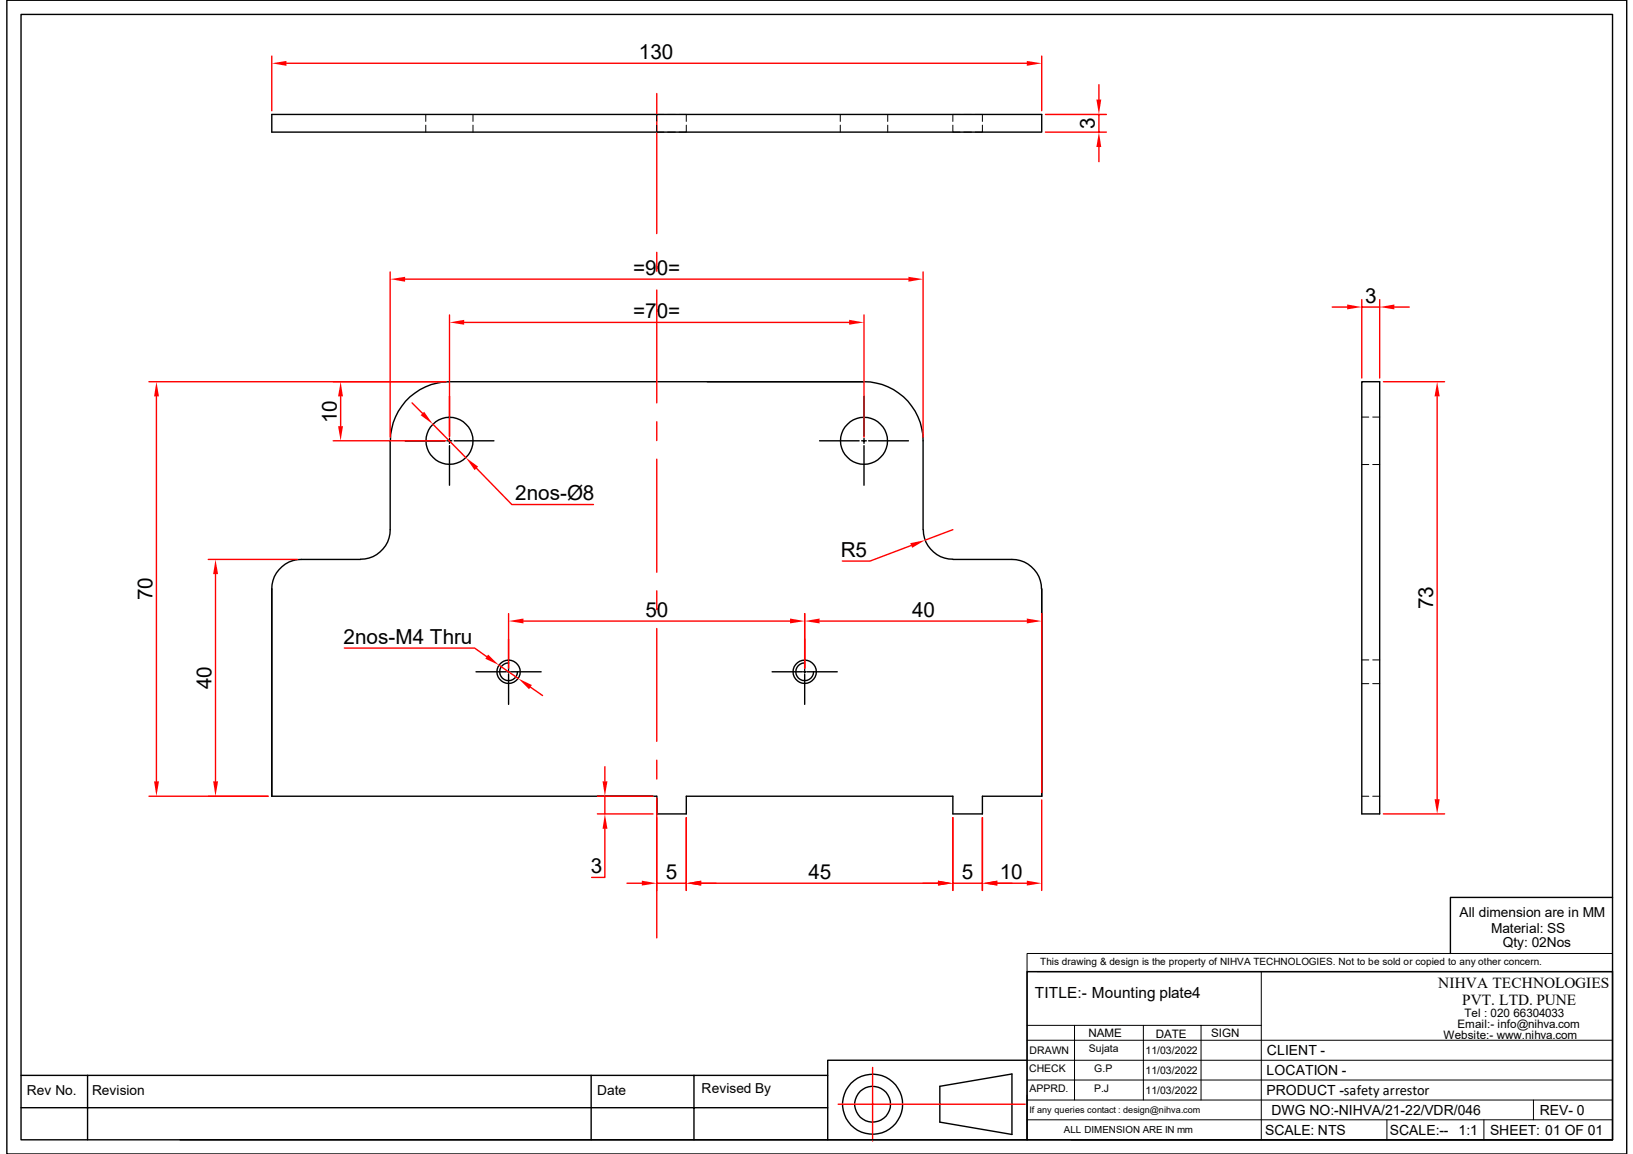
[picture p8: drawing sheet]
<svg xmlns="http://www.w3.org/2000/svg" width="297mm" height="210mm" viewBox="0 0 297 210" stroke-linecap="round" stroke-linejoin="round" font-family="sans-serif">
<defs><g id="words">
<g font-size="3.8">
<text x="116.2" y="10.8">130</text>
<text x="199.2" y="23.4" transform="rotate(-90 199.2 23.4)">3</text>
<text x="115.1" y="50.1">=90=</text>
<text x="115.1" y="57.9">=70=</text>
<text x="248.3" y="55.1">3</text>
<text x="61.2" y="77" transform="rotate(-90 61.2 77)">10</text>
<text x="93.7" y="91">2nos-Ø8</text>
<text x="152.9" y="101.3">R5</text>
<text x="27.7" y="109.2" transform="rotate(-90 27.7 109.2)">70</text>
<text x="117.4" y="112.2">50</text>
<text x="165.9" y="112.2">40</text>
<text x="260.7" y="110.9" transform="rotate(-90 260.7 110.9)">73</text>
<text x="62.5" y="117.2">2nos-M4 Thru</text>
<text x="38.5" y="125.3" transform="rotate(-90 38.5 125.3)">40</text>
<text x="107.4" y="158.9">3</text>
<text x="121.1" y="159.9">5</text>
<text x="147" y="159.9">45</text>
<text x="175" y="159.9">5</text>
<text x="181.9" y="159.9">10</text>
</g>
<g font-size="2.8">
<text x="261.6" y="179.6">NIHVA TECHNOLOGIES</text>
<text x="188.3" y="181.5">TITLE:- Mounting plate4</text>
<text x="266" y="182.8">PVT. LTD. PUNE</text>
</g>
<g font-size="2.5">
<text x="265.5" y="166.9">All dimension are in MM</text>
<text x="271.2" y="169.6">Material: SS</text>
<text x="273.3" y="172.3">Qty: 02Nos</text>
<text x="230.4" y="191.9">CLIENT -</text>
<text x="230.4" y="195.5">LOCATION -</text>
<text x="4.9" y="199.1">Rev No.</text>
<text x="16.7" y="199.1">Revision</text>
<text x="108.6" y="199.1">Date</text>
<text x="127.6" y="198.9">Revised By</text>
<text x="230.4" y="199.2">PRODUCT -safety arrestor</text>
<text x="231.3" y="202.8">DWG NO:-NIHVA/21-22/VDR/046</text>
<text x="280.1" y="202.8">REV- 0</text>
<text x="230.1" y="206.4">SCALE: NTS</text>
<text x="252.8" y="206.4">SCALE:--</text>
<text x="265.3" y="206.4">1:1</text>
<text x="271" y="206.4">SHEET: 01 OF 01</text>
</g>
<g font-size="2.1">
<text x="266.4" y="184.9">Tel : 020 66304033</text>
<text x="198" y="188.7">NAME</text>
<text x="210.2" y="188.8">DATE</text>
<text x="220.3" y="188.6">SIGN</text>
<text x="262.6" y="189">Website:- www.nihva.com</text>
<text x="265.1" y="187.1">Email:- info@nihva.com</text>
</g>
<g font-size="1.9">
<text x="187.3" y="191.8">DRAWN</text>
<text x="198.1" y="191.4">Sujata</text>
<text x="208.4" y="191.8">11/03/2022</text>
<text x="187.2" y="195">CHECK</text>
<text x="199.1" y="195">G.P</text>
<text x="208.4" y="195.4">11/03/2022</text>
<text x="187.3" y="198.6">APPRD.</text>
<text x="199" y="198.6">P.J</text>
<text x="208.4" y="199">11/03/2022</text>
</g>
<g font-size="1.8">
<text x="189.2" y="175.5">This drawing &amp; design is the property of NIHVA TECHNOLOGIES. Not to be sold or copied to any other concern.</text>
<text x="193.5" y="206.1">ALL DIMENSION ARE IN mm</text>
</g>
<text font-size="1.7" x="187.2" y="202.4">If any queries contact : design@nihva.com</text>
</g></defs>
<g fill="none" stroke="#000" stroke-width=".25">
<path d="M1.2 0h294.7v209.9h-294.7zM3.8 2.6h289.5v204.7h-289.5zM49.4 20.8h140.1v3.2h-140.1zM81.8 72.1v7.2M81.8 79.8v.8M157.2 72.1v7.2M157.2 79.8v.8M247.7 69.4h3.3v78.6h-3.3zM71 80.2v16.1a5.4 5.4 0 0 1-5.4 5.4M71 80.2a10.7 10.7 0 0 1 10.8-10.8h75.4a10.7 10.7 0 0 1 10.7 10.8v16.1M73.7 80.2h7.2M81.3 80.2h.9"/>
<path d="M81.8 81.1v7.2M82.6 80.2h7.2M149.1 80.2h7.2M156.7 80.2h.9M157.2 81.1v7.2M158 80.2h7.2M167.9 96.3a5.4 5.4 0 0 0 5.4 5.4M65.6 101.8h-10.8a5.4 5.4 0 0 0-5.4 5.3v37.7h70.1v3.2h5.3v-3.2h48.5v3.2h5.4v-3.2h10.8v-37.7M92.5 116.3v5.5M146.4 116.3v5.5M173.3 101.8h10.8a5.4 5.4 0 0 1 5.3 5.3M86.6 122.2h5.5"/>
<path d="M92.3 122.2h.4M92.5 120.6a1.61 1.61 0 0 0-1.6 1.6 1.61 1.61 0 0 0 1.6 1.6 1.61 1.61 0 0 0 1.6-1.6M92.5 122v.4M92.5 122.7v5.4M92.9 122.2h5.5M140.4 122.2h5.5M146.2 122.2h.4M146.4 120.6a1.61 1.61 0 0 0-1.6 1.6 1.61 1.61 0 0 0 1.6 1.6 1.61 1.61 0 0 0 1.6-1.6M146.4 122v.4M146.4 122.7v5.4M146.8 122.2h5.5M186.8 176.7h106.5v30.6h-106.5z"/>
<path d="M3.8 195.6h146.8M15.9 195.6v11.7M107.5 195.6v11.7M126.2 195.6v11.7M171 197.6l13.1-2.3v11l-13.1-2.2zM186.8 192.9h-36.2v14.4h-117.8M3.8 201.5h146.8M150.6 207.3h36.2M194.9 207.3h98.4"/>
<circle cx="81.8" cy="80.2" r="4.3"/>
<circle cx="157.2" cy="80.2" r="4.3"/>
<circle cx="92.5" cy="122.2" r="2.11"/>
<circle cx="146.4" cy="122.2" r="2.11"/>
<circle cx="158.7" cy="200.8" r="5.5"/>
<circle cx="158.7" cy="200.8" r="3.3"/>
</g>
<g fill="none" stroke="#000" stroke-width=".18">
<path d="M77.4 20.8v1.3M77.4 22.8v1.2M86 20.8v1.3M86 22.8v1.2M152.8 20.8v1.3M152.8 22.8v1.2M161.5 20.8v1.3M161.5 22.8v1.2M247.7 75.9h1.3M249.7 75.9h1.3M247.7 84.5h1.3M249.7 84.5h1.3"/>
<path d="M247.7 120h1.3M247.7 124.4h1.3M249.7 120h1.3M249.7 124.4h1.3M247.7 144.8h1.3M249.7 144.8h1.3M186.8 173.4h106.5v3.3h-106.5zM186.8 176.7v30.6M188.6 176.7h104.7M229.4 176.7v30.6M186.8 186.5h42.6M186.8 196.4h106.5"/>
<path d="M186.8 192.9h106.5M186.8 189.2h106.5M195.5 186.5v13.6M208 186.5v13.6M218.5 186.5v13.6M186.8 203.7h106.5M186.8 200.1h106.5M252.3 203.7v3.6M269.9 203.7v3.6M278.9 200.1v3.6"/>
</g>
<path d="M49.4 10.2v9.9M52.1 11.5h134.7M189.5 10.2v9.9M158.7 194.2v13.3M152.5 200.8h34" fill="none" stroke="#f00" stroke-width=".25"/>
<g fill="#f00">
<path d="M49.4 11.5l2.7-.4v.9z"/>
<path d="M186.8 11.1l2.7 .4-2.7 .5z"/>
</g>
<path d="M199.9 15.4v2.7M190.2 20.8h11M190.2 24h11M199.9 20.8v3.2M199.9 26.7v2.7" fill="none" stroke="#f00" stroke-width=".25"/>
<g fill="#f00">
<path d="M199.4 18.1h.9l-.4 2.7z"/>
<path d="M199.9 24l.4 2.7h-.9z"/>
</g>
<path d="M81.8 57.3v22.2M84.4 58.6h70.1M157.2 57.3v22.2" fill="none" stroke="#f00" stroke-width=".25"/>
<g fill="#f00">
<path d="M81.8 58.6l2.6-.4v.9z"/>
<path d="M154.5 58.2l2.7 .4-2.7 .5z"/>
</g>
<path d="M71 49.5v30M73.7 50.8h91.5M167.9 49.5v30" fill="none" stroke="#f00" stroke-width=".25"/>
<g fill="#f00">
<path d="M71 50.8l2.7-.5v.9z"/>
<path d="M165.2 50.3l2.7 .5-2.7 .4z"/>
</g>
<path d="M27.1 69.4h54M28.5 72.1v70M27.1 144.8h21.7" fill="none" stroke="#f00" stroke-width=".25"/>
<g fill="#f00">
<path d="M28 142.1h.9l-.4 2.7z"/>
<path d="M28.5 69.4l.4 2.7h-.9z"/>
</g>
<path d="M37.9 101.8h16.2M39.2 104.4v37.7M37.9 144.8h10.9" fill="none" stroke="#f00" stroke-width=".25"/>
<g fill="#f00">
<path d="M38.8 142.1h.9l-.5 2.7z"/>
<path d="M39.2 101.8l.5 2.6h-.9z"/>
</g>
<path d="M178.7 148.7v13.3M189.5 145.5v16.5M181.4 160.7h5.4" fill="none" stroke="#f00" stroke-width=".25"/>
<g fill="#f00">
<path d="M186.8 160.2l2.7 .5-2.7 .4z"/>
<path d="M178.7 160.7l2.7-.5v.9z"/>
</g>
<path d="M173.3 148.7v13.3M178.7 148.7v13.3M167.9 160.7h2.7M173.3 160.7h5.4M181.4 160.7h2.7" fill="none" stroke="#f00" stroke-width=".25"/>
<g fill="#f00">
<path d="M178.7 160.7l2.7-.5v.9z"/>
<path d="M170.6 160.2l2.7 .5-2.7 .4z"/>
</g>
<path d="M124.8 148.7v13.3M173.3 148.7v13.3M127.5 160.7h43.1" fill="none" stroke="#f00" stroke-width=".25"/>
<g fill="#f00">
<path d="M170.6 160.2l2.7 .5-2.7 .4z"/>
<path d="M124.8 160.7l2.7-.5v.9z"/>
</g>
<path d="M119.5 148.7v13.3M124.8 148.7v13.3M114 160.7h2.8M119.5 160.7h5.3M127.5 160.7h2.7" fill="none" stroke="#f00" stroke-width=".25"/>
<g fill="#f00">
<path d="M124.8 160.7l2.7-.5v.9z"/>
<path d="M116.8 160.2l2.7 .5-2.7 .4z"/>
</g>
<path d="M110 139.5v2.6M108.7 148h10.1M108.7 144.8h10.1M110 150.8v8.8h-2.4M110 144.8v3.2" fill="none" stroke="#f00" stroke-width=".25"/>
<g fill="#f00">
<path d="M109.6 142.1h.9l-.5 2.7z"/>
<path d="M110 148l.5 2.8h-.9z"/>
</g>
<path d="M146.4 111.6v9.9M149.1 113h37.7M189.5 111.6v32.6" fill="none" stroke="#f00" stroke-width=".25"/>
<g fill="#f00">
<path d="M186.8 112.5l2.7 .5-2.7 .4z"/>
<path d="M146.4 113l2.7-.5v.9z"/>
</g>
<path d="M92.5 111.6v9.9M95.2 113h48.5M146.4 111.6v9.9" fill="none" stroke="#f00" stroke-width=".25"/>
<g fill="#f00">
<path d="M143.7 112.5l2.7 .5-2.7 .4z"/>
<path d="M92.5 113l2.7-.5v.9z"/>
</g>
<path d="M75 73.3l1.9 1.9M78.7 77.1l6.1 6.2M86.7 85.2l6.4 6.6h14.9" fill="none" stroke="#f00" stroke-width=".25"/>
<g fill="#f00">
<path d="M76.5 75.5l.7-.6 1.5 2.2z"/>
<path d="M84.8 83.3l2.2 1.6-.7 .6z"/>
</g>
<path d="M62.6 117.9h23.7l2.2 1.5M90.7 121l3.6 2.4M96.5 125l2.2 1.5" fill="none" stroke="#f00" stroke-width=".25"/>
<g fill="#f00">
<path d="M94.3 123.4l2.4 1.2-.5 .8z"/>
<path d="M88.8 119.1l1.9 1.9-2.4-1.2z"/>
</g>
<path d="M242.3 55.8h2.7M247.7 54.5v14.3M247.7 55.8h3.3M251 54.5v14.3M253.6 55.8h2.7" fill="none" stroke="#f00" stroke-width=".25"/>
<g fill="#f00">
<path d="M245 55.4l2.7 .4-2.7 .5z"/>
<path d="M251 55.8l2.6-.4v.9z"/>
</g>
<path d="M251.6 69.4h11.2M261.4 72.1v73.3M251.6 148h11.2" fill="none" stroke="#f00" stroke-width=".25"/>
<g fill="#f00">
<path d="M261.4 69.4l.5 2.7h-1z"/>
<path d="M260.9 145.4h1l-.5 2.6z"/>
</g>
<path d="M165.7 99.2l-7.4 2.9h-5.1M173.3 96.3l-5 1.9" fill="none" stroke="#f00" stroke-width=".25"/>
<path d="M165.6 98.8l2.7-.6-2.4 1.4z" fill="#f00"/>
<path d="M119.5 17v25.5M119.5 45.9v3.4M119.5 52.8v20.5M60.6 69.4h20.5M62 72.1v5.4M119.5 76.7v3.4M60.6 80.2h20.5M119.5 83.5v20.6M119.5 107.5v3.4M119.5 114.3v20.5M119.5 138.3v3.4M119.5 145.1v25.5" fill="none" stroke="#f00" stroke-width=".25"/>
<g fill="#f00">
<path d="M61.5 77.5h.9l-.4 2.7z"/>
<path d="M62 69.4l.4 2.7h-.9z"/>
</g>
<path d="M293.3 163.2h-29.5v10.2" fill="none" stroke="#000" stroke-width=".25"/>
<path d="M119.5 22.8v1.2h1.3M120.8 20.8h-1.3v1.3M121.4 24h1.4M121.4 20.8h1.4M123.5 20.8h1.3v1.3M124.8 22.8v1.2h-1.3M173.3 22.8v1.2h1.3M174.6 20.8h-1.3v1.3M175.3 24h1.4M175.3 20.8h1.4M177.4 20.8h1.3v1.3M178.7 22.8v1.2h-1.3" fill="none" stroke="#000" stroke-width=".18"/>
<use href="#words"/>
</svg>
